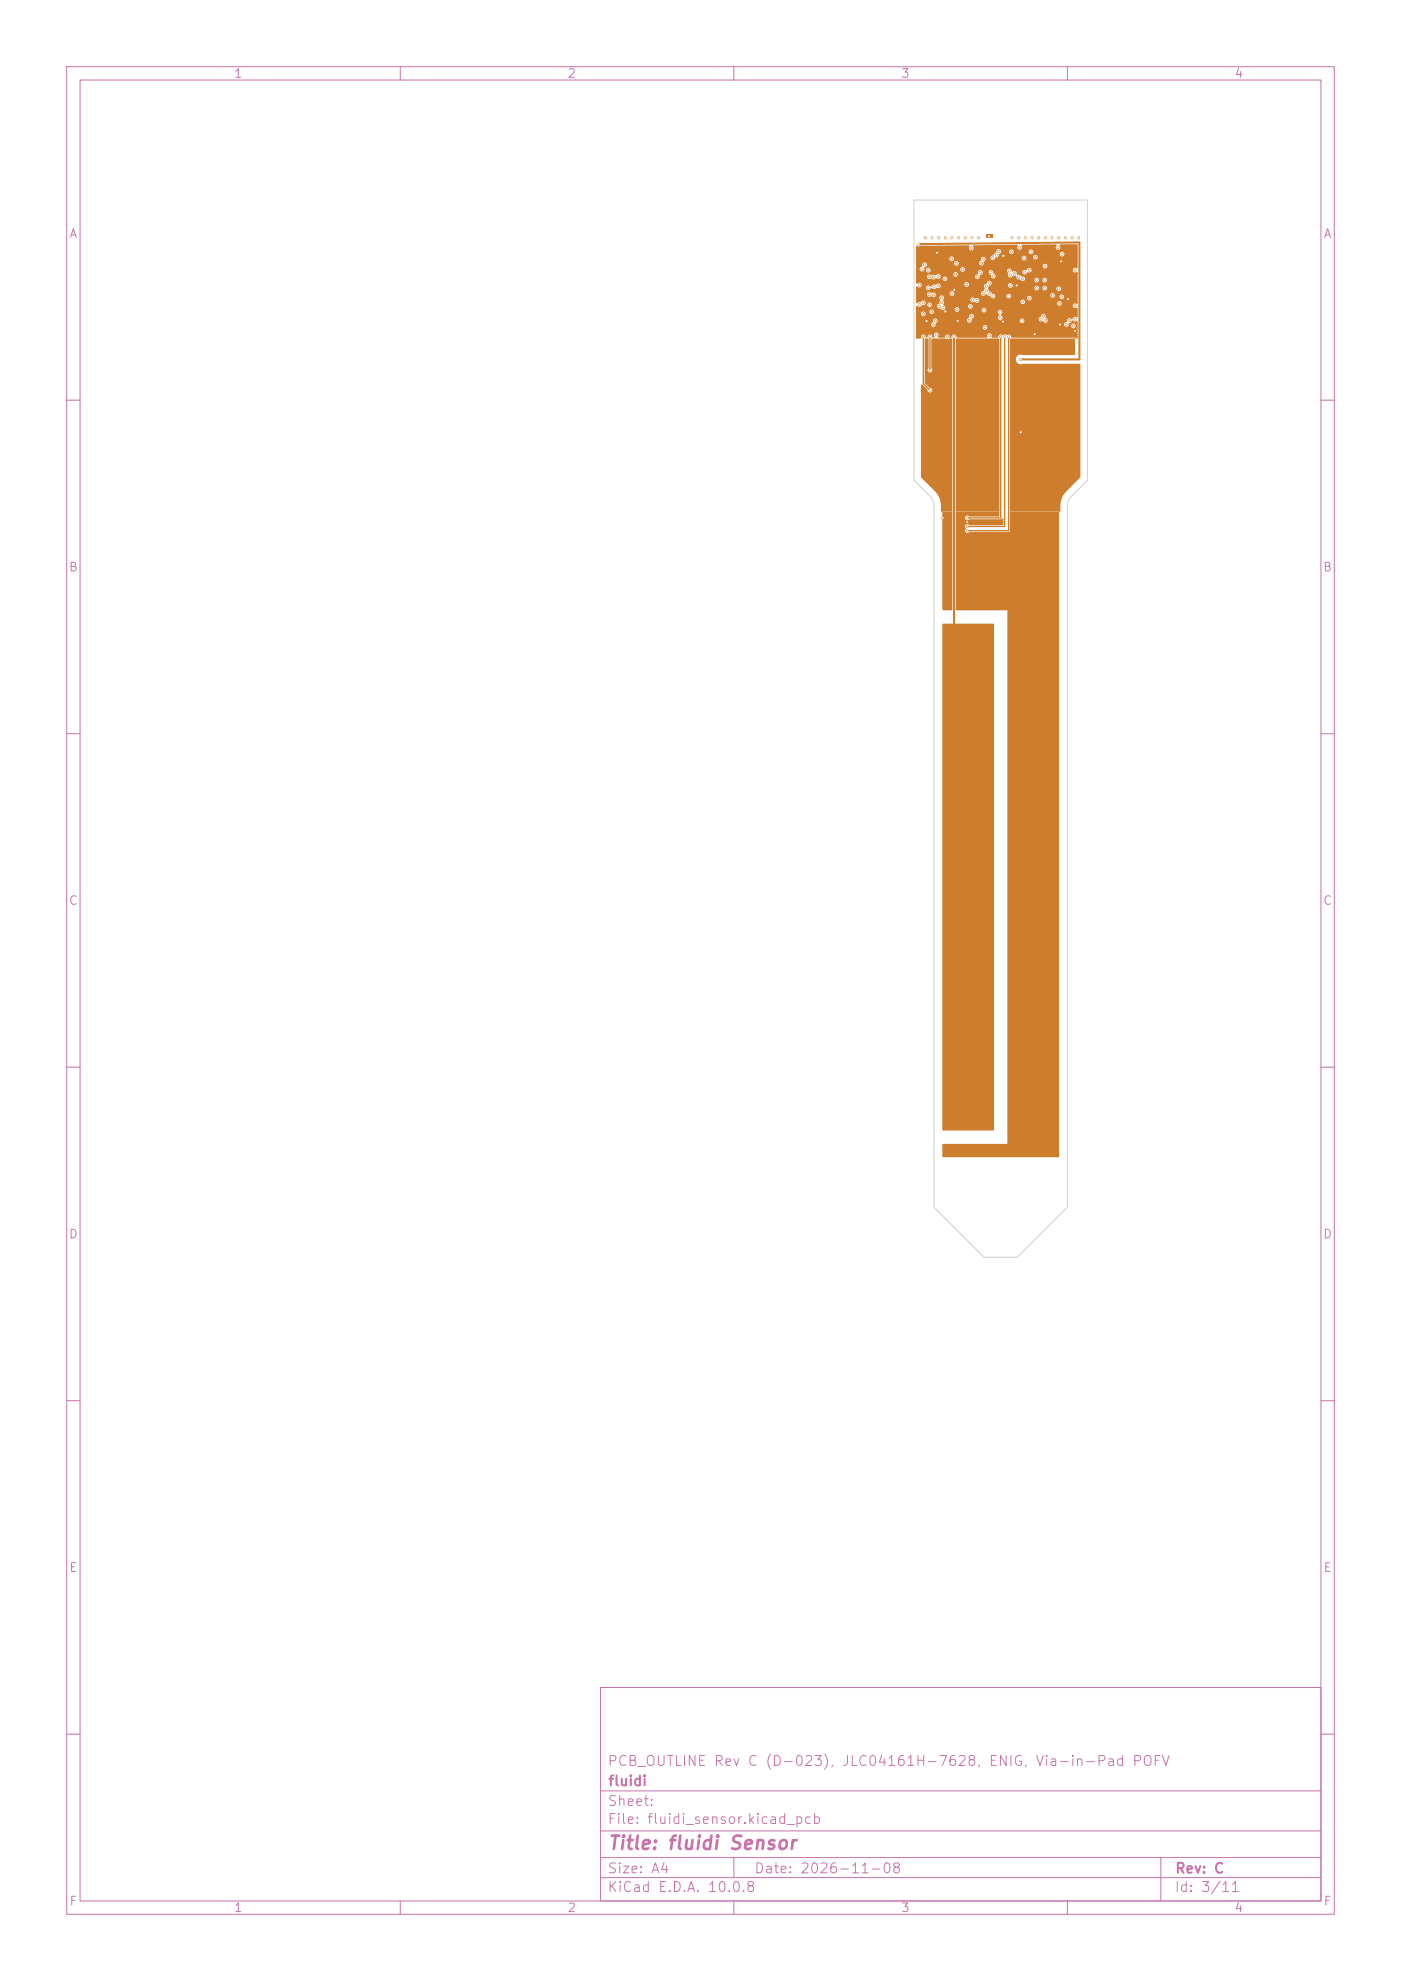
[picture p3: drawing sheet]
<svg xmlns="http://www.w3.org/2000/svg" width="210mm" height="297mm" viewBox="0 0 210 297" stroke-linecap="round" stroke-linejoin="round" font-family="sans-serif">
<defs><g id="words">
<text font-size="2" fill="#c872ab" x="91" y="277.8">Title: fluidi Sensor</text>
<g font-size="1.5" fill="#c872ab">
<text x="91" y="265.1">PCB_OUTLINE Rev C (D-023), JLC04161H-7628, ENIG, Via-in-Pad POFV</text>
<text x="91.1" y="268.1">fluidi</text>
<text x="91" y="273.8">File: fluidi_sensor.kicad_pcb</text>
<text x="91" y="271.1">Sheet:</text>
<text x="91" y="281.2">Size: A4</text>
<text x="113" y="281.2">Date: 2026-11-08</text>
<text x="176.1" y="281.2">Rev: C</text>
<text x="91" y="284">KiCad E.D.A. 10.0.8</text>
<text x="176" y="284">Id: 3/11</text>
</g>
<g font-size="1.3" fill="#c872ab">
<text x="35" y="12">1</text>
<text x="85" y="12">2</text>
<text x="135" y="12">3</text>
<text x="185" y="12">4</text>
<text x="10.3" y="36">A</text>
<text x="198.3" y="36">A</text>
<text x="10.2" y="86">B</text>
<text x="198.2" y="86">B</text>
<text x="10.2" y="136">C</text>
<text x="198.2" y="136">C</text>
<text x="10.2" y="186">D</text>
<text x="198.2" y="186">D</text>
<text x="10.3" y="236">E</text>
<text x="198.3" y="236">E</text>
<text x="10.3" y="286">F</text>
<text x="35" y="287">1</text>
<text x="85" y="287">2</text>
<text x="135" y="287">3</text>
<text x="185" y="287">4</text>
<text x="198.3" y="286">F</text>
</g>
</g></defs>
<g fill="none" stroke="#c872ab" stroke-width=".15">
<path d="M10 10h190v277h-190zM12 12h186v273h-186zM60 10v2M110 10v2M160 10v2M10 60h2M198 60h2M10 110h2M198 110h2M10 160h2M198 160h2M10 210h2"/>
<path d="M198 210h2M90 253h108v32h-108zM10 260h2M90 278.5h108M90 274.5h108M90 268.5h108M110 278.5v3M174 278.5v6.5M198 260h2M60 285v2M90 281.5h108M110 285v2"/>
<path d="M160 285v2"/>
</g>
<g fill="#ce7d2c">
<path d="M147.8 35.2h.9v.5h-.9z"/>
<circle cx="138.9" cy="48.1" r=".22"/>
<circle cx="150.3" cy="48.2" r=".23"/>
<circle cx="160.1" cy="44.9" r=".23"/>
<circle cx="155.1" cy="50.1" r=".23"/>
<circle cx="143" cy="43.4" r=".23"/>
<circle cx="141.7" cy="46.7" r=".23"/>
<circle cx="143.6" cy="48.1" r=".22"/>
<circle cx="152.4" cy="42.8" r=".22"/>
<circle cx="158.9" cy="48.6" r=".22"/>
<circle cx="150.4" cy="38.4" r=".22"/>
<circle cx="161.1" cy="49.6" r=".22"/>
<circle cx="140.4" cy="37.9" r=".22"/>
<circle cx="159.1" cy="39.2" r=".23"/>
<circle cx="160.9" cy="48.8" r=".22"/>
<circle cx="154.3" cy="44.7" r=".23"/>
<circle cx="139.9" cy="41.6" r=".22"/>
<circle cx="141.1" cy="44.7" r=".22"/>
<circle cx="140" cy="43" r=".22"/>
<circle cx="139.2" cy="40.5" r=".23"/>
<circle cx="139.3" cy="41.5" r=".22"/>
<circle cx="139.1" cy="43.2" r=".22"/>
<circle cx="139.9" cy="44.2" r=".23"/>
<circle cx="156.6" cy="42" r=".22"/>
<circle cx="143.7" cy="35.7" r=".22"/>
<circle cx="159.2" cy="38.1" r=".23"/>
<circle cx="156.7" cy="35.7" r=".22"/>
<circle cx="156.7" cy="48" r=".23"/>
<circle cx="145.6" cy="37.2" r=".23"/>
<circle cx="145" cy="78.3" r=".22"/>
<circle cx="145.3" cy="48" r=".23"/>
<circle cx="145.7" cy="35.7" r=".22"/>
<circle cx="156.6" cy="43.2" r=".23"/>
<circle cx="161.2" cy="45.9" r=".23"/>
<circle cx="138.7" cy="35.7" r=".22"/>
<circle cx="160.3" cy="48" r=".22"/>
<circle cx="149.7" cy="37.7" r=".22"/>
<circle cx="150" cy="47.6" r=".22"/>
<circle cx="140.8" cy="45.9" r=".22"/>
<circle cx="157.7" cy="35.7" r=".22"/>
<circle cx="140.7" cy="35.7" r=".22"/>
<circle cx="156" cy="47.9" r=".23"/>
<circle cx="159.8" cy="48.7" r=".22"/>
<circle cx="161.2" cy="40.5" r=".23"/>
<circle cx="140.3" cy="50.2" r=".23"/>
<circle cx="159.2" cy="44.5" r=".23"/>
<circle cx="138.6" cy="39.7" r=".23"/>
<circle cx="158.7" cy="35.7" r=".22"/>
<circle cx="151.7" cy="35.7" r=".22"/>
<circle cx="141.7" cy="35.7" r=".22"/>
<circle cx="158.6" cy="37.1" r=".22"/>
<circle cx="153.3" cy="45.3" r=".22"/>
<circle cx="155.7" cy="35.7" r=".22"/>
<circle cx="160.7" cy="35.7" r=".22"/>
<circle cx="159.7" cy="35.7" r=".22"/>
<circle cx="142.7" cy="35.7" r=".22"/>
<circle cx="156.4" cy="47.4" r=".23"/>
<circle cx="137.8" cy="42.7" r=".23"/>
<circle cx="148.3" cy="44" r=".23"/>
<circle cx="145.6" cy="47.4" r=".23"/>
<circle cx="151.6" cy="37.8" r=".22"/>
<circle cx="155.4" cy="42" r=".22"/>
<circle cx="153.7" cy="35.7" r=".22"/>
<circle cx="146.7" cy="35.7" r=".22"/>
<circle cx="144.7" cy="35.7" r=".22"/>
<circle cx="154.7" cy="35.7" r=".22"/>
<circle cx="141.3" cy="46.2" r=".23"/>
<circle cx="161.7" cy="35.7" r=".22"/>
<circle cx="155.4" cy="43.2" r=".23"/>
<circle cx="155.2" cy="38.6" r=".22"/>
<circle cx="161.2" cy="47.9" r=".23"/>
<circle cx="153" cy="64.8" r=".23"/>
<circle cx="138.4" cy="45.4" r=".23"/>
<circle cx="141.3" cy="77.6" r=".22"/>
<circle cx="152.7" cy="35.7" r=".22"/>
<circle cx="139.7" cy="35.7" r=".22"/>
<circle cx="153.2" cy="48.1" r=".22"/>
<circle cx="154.5" cy="37.8" r=".22"/>
<circle cx="151.4" cy="42.8" r=".22"/>
<circle cx="146.5" cy="45" r=".23"/>
<circle cx="140.7" cy="42.8" r=".23"/>
<circle cx="141.7" cy="41.8" r=".23"/>
<circle cx="140.7" cy="41.4" r=".23"/>
<circle cx="145.4" cy="46" r=".22"/>
<circle cx="139.4" cy="55.5" r=".23"/>
<circle cx="137.8" cy="45.7" r=".22"/>
<circle cx="139.4" cy="50.5" r=".23"/>
<circle cx="153.6" cy="40.8" r=".23"/>
<circle cx="148.9" cy="41.4" r=".22"/>
<circle cx="151.3" cy="40.6" r=".22"/>
<circle cx="157.8" cy="44.3" r=".22"/>
<circle cx="140.2" cy="48.1" r=".22"/>
<circle cx="138.2" cy="40.3" r=".23"/>
<circle cx="139.6" cy="46.7" r=".23"/>
<circle cx="139.9" cy="48.7" r=".22"/>
<circle cx="138.4" cy="50.5" r=".23"/>
<circle cx="139.4" cy="58.5" r=".23"/>
<circle cx="151.4" cy="41.3" r=".22"/>
<circle cx="151.2" cy="50.5" r=".22"/>
<circle cx="147.6" cy="49.1" r=".23"/>
<circle cx="149.9" cy="46.8" r=".22"/>
<circle cx="145" cy="79.6" r=".23"/>
<circle cx="148.3" cy="50.3" r=".22"/>
<circle cx="145" cy="78.9" r=".23"/>
<circle cx="150.6" cy="50.5" r=".22"/>
<circle cx="153.3" cy="41.8" r=".23"/>
<circle cx="153" cy="53.9" r=".22"/>
<circle cx="137.7" cy="36.6" r=".22"/>
<circle cx="148.9" cy="44.4" r=".22"/>
<circle cx="147.9" cy="42.9" r=".23"/>
<circle cx="139.3" cy="44.2" r=".23"/>
<circle cx="143.3" cy="41.1" r=".23"/>
<circle cx="158.8" cy="45.5" r=".23"/>
<circle cx="156.7" cy="39.9" r=".23"/>
<circle cx="158.7" cy="43.3" r=".22"/>
<circle cx="144.9" cy="42.7" r=".22"/>
<circle cx="152.8" cy="37.1" r=".22"/>
<circle cx="153.5" cy="38.7" r=".22"/>
<circle cx="146.5" cy="41.5" r=".22"/>
<circle cx="144.3" cy="40.4" r=".22"/>
<circle cx="143.5" cy="46.4" r=".23"/>
<circle cx="147.1" cy="39.4" r=".22"/>
<circle cx="154.3" cy="40.5" r=".23"/>
<circle cx="145" cy="77.6" r=".22"/>
<circle cx="151.2" cy="44.4" r=".22"/>
<circle cx="150" cy="50.5" r=".23"/>
<circle cx="152.7" cy="41.6" r=".22"/>
<circle cx="152.1" cy="41" r=".23"/>
<circle cx="149.4" cy="38.2" r=".23"/>
<circle cx="147" cy="40.8" r=".23"/>
<circle cx="148.6" cy="40.8" r=".23"/>
<circle cx="143.3" cy="39.5" r=".22"/>
<circle cx="142.6" cy="38.8" r=".22"/>
<circle cx="147.8" cy="43.5" r=".22"/>
<circle cx="142.7" cy="44" r=".22"/>
<circle cx="145.8" cy="45" r=".22"/>
<circle cx="138.4" cy="47" r=".23"/>
<circle cx="139.3" cy="45.7" r=".23"/>
<circle cx="148.3" cy="42.4" r=".22"/>
<circle cx="141.1" cy="45.3" r=".22"/>
<circle cx="147.5" cy="46.5" r=".22"/>
<circle cx="142" cy="50.5" r=".23"/>
<circle cx="143" cy="50.5" r=".23"/>
<circle cx="147.4" cy="44" r=".22"/>
<circle cx="148.8" cy="38.6" r=".22"/>
<circle cx="147.4" cy="38.9" r=".22"/>
</g>
<path d="M138.4 50.5v7l1 1M139.4 50.5v5M150 50.5v27.2h-5M150.6 50.5v28.4h-5.6M151.2 50.5v29.1h-6.2" fill="none" stroke="#ce7d2c" stroke-width=".2"/>
<path d="M137.8 36.6l24-.2v17.5h-8.8M143 50.5v43.5" fill="none" stroke="#ce7d2c" stroke-width=".3"/>
<g fill="#ce7d2c">
<path d="M141.3 93.6l7.6-.1 .1 .1v75.8l-.1 .1h-7.5l-.1-.1z"/>
<path d="M138.6 50.8l.5-.1 .1 .2v4.3a.38 .38 0 0 0-.1 .5 .38 .38 0 0 0 .6 0 .38 .38 0 0 0-.1-.5v-4.4l2.1-.1 .3 .2 .7-.1v25.9h-1.6v-.9a3.1 3.1 0 0 0-.9-2.1l-2.1-2.2v-13.8l.2-.1 .7 .8a.38 .38 0 0 0 .4 .5 .38 .38 0 0 0 .4-.4 .38 .38 0 0 0-.5-.4l-.7-.7z"/>
<path d="M151.4 50.8h9.7v2.4h-7.8a.74 .74 0 0 0-1 .7 .74 .74 0 0 0 1 .6l8.6 .1v16.9l-2.1 2.2a3.1 3.1 0 0 0-.9 2.1v.8l-.1 .1h-7.4z"/>
<path d="M143.3 50.8h6.5v25.9h-6.5z"/>
<path d="M137.3 36.9h.5l.3-.1h7.1l.1 .2a.36 .36 0 0 0 .1 .5 .36 .36 0 0 0 .5-.1 .36 .36 0 0 0-.1-.5l.2-.1 6.4-.1 .2 .1a.38 .38 0 0 0 0 .5 .38 .38 0 0 0 .5 0 .38 .38 0 0 0 0-.5l.1-.1 5-.1 .2 .2a.38 .38 0 0 0 0 .6 .38 .38 0 0 0 .6-.1 .38 .38 0 0 0-.2-.6l.1-.1h2.6v3.6a.48 .48 0 0 0-.7 .3 .41 .41 0 0 0 .7 .3v.1v4.5l-.1 .2a.38 .38 0 0 0-.5 0 .38 .38 0 0 0 0 .5 .38 .38 0 0 0 .6 0v.2v1.1l-.1 .2a.45 .45 0 0 0-.7 .3h-.1a.39 .39 0 0 0-.5-.1 .39 .39 0 0 0-.2 .4 .37 .37 0 0 0-.4 .5 .37 .37 0 0 0 .7 .1h.3v.1a.35 .35 0 0 0 .6 .2 .35 .35 0 0 0 0-.5 .35 .35 0 0 0-.6 .2h-.3v-.3l.3-.2 .2-.3 .4 .2h.4v2.4l-.1 .2-.4-.2h-9.3l-.4-.4h-1.1a.37 .37 0 0 0-.4 0 .37 .37 0 0 0-.2 .4h-.9l-.1-.1a.36 .36 0 0 0-.3-.6 .36 .36 0 0 0-.3 .6l-.1 .1h-4.4l-.3-.4a.37 .37 0 0 0-.4 0 .37 .37 0 0 0-.2 .4 .26 .26 0 0 1-.3-.3 .37 .37 0 0 0-.5-.1 .37 .37 0 0 0-.2 .4h-.9l-.1-.1a.36 .36 0 0 0 0-.5 .36 .36 0 0 0-.5 0 .36 .36 0 0 0 0 .5v.1a.31 .31 0 0 1-.4-.3 .37 .37 0 0 0-.5-.1 .37 .37 0 0 0-.2 .4 .26 .26 0 0 1-.3-.3l-.1-.1a.39 .39 0 0 0-.5 0 .39 .39 0 0 0-.1 .5l-.6 .1-.1-.1v-1.6h10a.35 .35 0 0 0 .5 .3 .35 .35 0 0 0 .1-.5 .35 .35 0 0 0-.6 .1v.1h-10v-.4h2.2a.38 .38 0 0 0 .5 .4 .38 .38 0 0 0 .3-.6l.2-.2v-.3h4.4v.1a.35 .35 0 0 0 .4 .3 .35 .35 0 0 0 .4-.3h7.1a.35 .35 0 0 0 .6 .3 .35 .35 0 0 0 0-.6h2.3v.1a.57 .57 0 0 0 .7 .3 .36 .36 0 0 0 .6 0 .36 .36 0 0 0-.3-.6v-.4a.39 .39 0 0 0-.5-.1 .39 .39 0 0 0-.2 .4l-.3 .3-2.5-.1-.4 .4h-7.1v-.3a.37 .37 0 0 0 .2-.5 .37 .37 0 0 0-.5-.2 .37 .37 0 0 0-.1 .5l-.4 .4h-4.4v-.1a.39 .39 0 0 0-.5-.1 .39 .39 0 0 0-.2 .5l-.3 .4h-2.2v-1.7h.7a.35 .35 0 0 0 .3 .4 .35 .35 0 0 0 .4-.3 .35 .35 0 0 0-.2-.4h.8v.1a.35 .35 0 0 0 .5 .2 .35 .35 0 0 0 0-.5 .35 .35 0 0 0-.5 .2h-.9l-.4 .3h-.7v-1a.18 .18 0 0 1 .2-.2 .18 .18 0 0 1 .2 .2h.2l.3-.3h.4h.4a.35 .35 0 0 0 .3 .3 .35 .35 0 0 0 .4-.1h.7a.42 .42 0 0 0 .6 .4 .38 .38 0 0 0 .6 .1h1.5a.35 .35 0 0 0 .3 .3 .35 .35 0 0 0 .4-.2h3.3a.35 .35 0 0 0 .3 .3 .35 .35 0 0 0 .3 0h1.8l.1 .2 .2 .2v.1a.36 .36 0 0 0-.1 .6 .36 .36 0 0 0 .6-.1 .36 .36 0 0 0-.2-.5l-.1-.1a.39 .39 0 0 0 .3-.4 .39 .39 0 0 0-.3-.3h-.3l-.2 .3-1.7-.1a.35 .35 0 0 0-.2-.5 .35 .35 0 0 0-.5 .3h-3.3l-.1-.3-.2-.2-.3 .1-.1 .3h-1.5l.1-.3-.1-.2h3.5v.1a.35 .35 0 0 0 .5 .2 .35 .35 0 0 0 0-.5 .35 .35 0 0 0-.5 .2h-3.5l-.2-.2a.6 .6 0 0 0 0-.7v-.1h4a.36 .36 0 0 0 .2 .4 .36 .36 0 0 0 .4-.1l.2 .1a.35 .35 0 0 0 .6-.1h6.1v.1a.35 .35 0 0 0 .3 .3 .35 .35 0 0 0 .4-.1h4.8a.35 .35 0 0 0 .5 .3 .35 .35 0 0 0 .2-.5 .35 .35 0 0 0-.6 .1l-.1 .1h-4.8a.35 .35 0 0 0-.2-.6 .35 .35 0 0 0-.5 .3h-6.1v-.2l-.1-.2-.6-.1a.35 .35 0 0 0-.4-.1 .35 .35 0 0 0-.3 .3h-4a.36 .36 0 0 0 0-.5 .36 .36 0 0 0-.5 0 .36 .36 0 0 0 0 .5l-.1 .6-.4 .4h-.7l-.1-.4a.36 .36 0 0 0-.3-.1 .36 .36 0 0 0-.3 .3l-.3-.1a.39 .39 0 0 0-.2-.5 .39 .39 0 0 0-.5 .2l-.4 .1a.15 .15 0 0 1-.2 .1 .15 .15 0 0 1-.1-.2v-1.2h1.6a.35 .35 0 0 0 .2 .3 .35 .35 0 0 0 .4 0h.1a.37 .37 0 0 0 .5 .1 .37 .37 0 0 0 .1-.5h2.1a.35 .35 0 0 0 .4 .3 .35 .35 0 0 0 .4-.3h3.9a.39 .39 0 0 0 .4 .4 .39 .39 0 0 0 .4-.3l.4 .3 .3 .1a.35 .35 0 0 0 .4 .2 .35 .35 0 0 0 .3-.3h1.6a.35 .35 0 0 0 .3 .3 .35 .35 0 0 0 .3 0h2.5a.35 .35 0 0 0 .5 .3 .35 .35 0 0 0 .2-.5 .35 .35 0 0 0-.6 .1l-.1 .1h-2.5l.1-.4h5.9a.35 .35 0 0 0 .3 .3 .35 .35 0 0 0 .4-.1h.7a.35 .35 0 0 0 .5 .3 .35 .35 0 0 0 0-.6 .35 .35 0 0 0-.5 .3h-.7v-.4a.36 .36 0 0 0-.4-.1 .36 .36 0 0 0-.3 .3l-5.9-.1a.36 .36 0 0 0-.4-.1 .36 .36 0 0 0-.3 .3h-1.6l-.1-.3-.4-.1-.2-.2-.3-.1-.1-.5h6.9a.35 .35 0 0 0 .4 .4 .35 .35 0 0 0 .4-.4h.4a.35 .35 0 0 0 .4 .4 .35 .35 0 0 0 .3-.3h1.4a.35 .35 0 0 0 .6 .3 .35 .35 0 0 0 0-.6 .35 .35 0 0 0-.6 .3h-1.4v-.3a.35 .35 0 0 0-.4-.1 .35 .35 0 0 0-.3 .3h-.4l-.1-.1a.35 .35 0 0 0-.3-.3 .35 .35 0 0 0-.4 .4h-6.9l.1-.4h.3h2.6a.35 .35 0 0 0 .5 .3 .35 .35 0 0 0 .1-.5 .35 .35 0 0 0-.6 .1v.1h-2.6l.1-.2v-.4a.39 .39 0 0 0-.5-.1 .39 .39 0 0 0-.2 .4 .5 .5 0 0 0-.3 .8l-.1 .3-.3 .1-.2 .3h-3.9l-.1-.1a.35 .35 0 0 0-.3-.2 .35 .35 0 0 0-.4 .3l-2.7-.1a.35 .35 0 0 0-.4-.1 .35 .35 0 0 0-.3 .3h-1.6v-.9l1.5 .1a.38 .38 0 0 0 .4 .2 .38 .38 0 0 0 .4-.3 .61 .61 0 0 0 .9-.1 .35 .35 0 0 0 .4 0 .35 .35 0 0 0 0-.5h3.6v.1a.35 .35 0 0 0 .6 .2 .35 .35 0 0 0 0-.5 .35 .35 0 0 0-.6 .2h-3.6l-.3-.1-.3 .2a.46 .46 0 0 0-.7 .3l-.2-.1a.35 .35 0 0 0-.4-.1 .35 .35 0 0 0-.2 .4h-1.5l.1-.3a.38 .38 0 0 0 .6 .1 .38 .38 0 0 0-.1-.6h-.2l-.3 .2-.1-.1v-1h1.6a.36 .36 0 0 0 .6 .3h.1a.48 .48 0 0 0 .6 0h1.1a.35 .35 0 0 0 .5 .3 .35 .35 0 0 0 .1-.5 .35 .35 0 0 0-.6 .1v.1h-.5l.2-.4-.3-.3h2.2l.1 .3 .2 .1h2.9a.38 .38 0 0 0 .6 .3 .38 .38 0 0 0 .1-.5l.4-.2 .1-.3h.9l.1 .3 .3 .2a.35 .35 0 0 0 .2 .4 .35 .35 0 0 0 .4-.3 .35 .35 0 0 0-.2-.4l-.3-.4h2.2l.3 .4a.4 .4 0 0 0 .1 .6 .4 .4 0 0 0 .6-.3h.4l.1 .1a.37 .37 0 0 0 .1 .4 .37 .37 0 0 0 .4 .1 .43 .43 0 0 0 .7 .1h1.4a.35 .35 0 0 0 .4 .4 .35 .35 0 0 0 .4-.4h.4a.35 .35 0 0 0 .6 .3 .35 .35 0 0 0 0-.6 .35 .35 0 0 0-.6 .3h-.4l-.1-.1a.35 .35 0 0 0-.3-.2 .35 .35 0 0 0-.4 .3h-1.4v-.3l-.2-.2a.46 .46 0 0 1-.6-.3h-.3l-.2-.4h.9a.38 .38 0 0 0 .4 .4 .38 .38 0 0 0 .4-.4 .39 .39 0 0 0 .7-.2 .39 .39 0 0 0-.5-.4l-.3 .3h-.4l-.3 .3h-.9l-.2-.1h-.4l-.2-.4a.36 .36 0 0 0-.6 .3l-2.2-.1a.35 .35 0 0 0-.5 .3h-.9v-.1a.38 .38 0 0 0-.5-.2 .38 .38 0 0 0-.2 .6l-.3 .1-.2 .3h-2.7l.2-.3-.1-.3a.36 .36 0 0 0-.6 .2h-2.3l-.3 .2-.3-.1-.4 .1-.3-.1-.4 .3h-1.6v-1.2h.5a.35 .35 0 0 0 .3 .4 .35 .35 0 0 0 .4-.2h.3a.35 .35 0 0 0 .4 .3 .35 .35 0 0 0 .3-.4h4.4a.35 .35 0 0 0 .6 .3 .35 .35 0 0 0 0-.6 .35 .35 0 0 0-.6 .3l-4.5-.1a.35 .35 0 0 0-.3-.1 .35 .35 0 0 0-.3 .3h-.3v-.4l.4-.2h17.4a.35 .35 0 0 0 .5 .3 .35 .35 0 0 0 .1-.5 .35 .35 0 0 0-.6 .1v.1h-17.4l-.1-.4h4.2a.35 .35 0 0 0 .4 .4 .35 .35 0 0 0 .3-.5h3v.1a.38 .38 0 0 0 .6 .3 .38 .38 0 0 0 .2-.6 .38 .38 0 0 0 .1-.6h.8v.1a.35 .35 0 0 0 .4 .3 .35 .35 0 0 0 .3-.3l4.1 .1a.35 .35 0 0 0 .5 .2 .35 .35 0 0 0 .1-.5h1v.1a.35 .35 0 0 0 .6 .2 .35 .35 0 0 0 0-.5 .35 .35 0 0 0-.6 .2h-1a.35 .35 0 0 0-.4-.1 .35 .35 0 0 0-.3 .3h-4l.1-.1a.49 .49 0 0 0 .6-.6l.2-.1 .1-.2h1.1a.35 .35 0 0 0 .4 .4 .35 .35 0 0 0 .4-.4h2.2l.1 .3 .2 .1h4.3a.35 .35 0 0 0 .5 .3 .35 .35 0 0 0 .2-.5 .35 .35 0 0 0-.6 .1l-.1 .1h-4.1a.35 .35 0 0 0 0-.6 .35 .35 0 0 0-.5 .2h-2.2l-.1-.1a.35 .35 0 0 0-.3-.2 .35 .35 0 0 0-.4 .3h-1.1l-.1-.2a.35 .35 0 0 0-.4-.1 .35 .35 0 0 0-.2 .4l-.3 .2a.31 .31 0 0 1-.4 .3l-.3 .3h-.8a.39 .39 0 0 0-.4 0 .39 .39 0 0 0-.2 .5l-.3 .3h-3l-.1-.1a.36 .36 0 0 0-.3-.1 .36 .36 0 0 0-.3 .3l-4.2-.1a.38 .38 0 0 0-.5 .1 .38 .38 0 0 0 0 .4l-.3 .2-.2 .2h-.5v-1.5h5a.35 .35 0 0 0 .5 .3 .35 .35 0 0 0 0-.6 .35 .35 0 0 0-.5 .3h-5z"/>
<path d="M143.3 76.7h6.5v.6l-.1 .1h-4.4a.38 .38 0 0 0-.5 0 .38 .38 0 0 0 0 .5 .38 .38 0 0 0 .5 0h4.7a.19 .19 0 0 1 .2-.2 .19 .19 0 0 1 .2 .1v.8l-.1 .1h-5a.41 .41 0 0 0-.6 0 .41 .41 0 0 0 .1 .6 .38 .38 0 0 0 0 .6 .38 .38 0 0 0 .5-.1l6-.1 .1-.1v-2.9h7.3v96.7l-.1 .1h-17.2l-.1-.1v-1.8l.1-.1h9.6v-80l-7.7-.1z"/>
<path d="M141.3 76.7h1.4v14.7l-.1 .1h-1.2l-.1-.1z"/>
</g>
<path d="M137 30h26v42l-2.4 2.4a2 2 0 0 0-.6 1.4v105.2l-7.5 7.5h-5l-7.5-7.5v-105.2a2 2 0 0 0-.6-1.4l-2.4-2.4z" fill="none" stroke="#d0d2cd" stroke-width=".15"/>
<g fill="#fff">
<circle cx="138.9" cy="48.1" r=".15"/>
<circle cx="150.4" cy="48.2" r=".15"/>
<circle cx="160.1" cy="44.8" r=".15"/>
<circle cx="155.1" cy="50.1" r=".15"/>
<circle cx="143" cy="43.4" r=".15"/>
<circle cx="141.7" cy="46.7" r=".15"/>
<circle cx="143.5" cy="48.1" r=".15"/>
<circle cx="152.4" cy="42.8" r=".15"/>
<circle cx="158.9" cy="48.6" r=".15"/>
<circle cx="150.4" cy="38.3" r=".15"/>
<circle cx="161.1" cy="49.6" r=".15"/>
<circle cx="140.4" cy="37.9" r=".15"/>
<circle cx="159.1" cy="39.2" r=".15"/>
<circle cx="160.9" cy="48.8" r=".15"/>
<circle cx="154.3" cy="44.7" r=".15"/>
<circle cx="140" cy="41.5" r=".15"/>
<circle cx="141.1" cy="44.7" r=".15"/>
<circle cx="140" cy="43" r=".15"/>
<circle cx="139.1" cy="40.5" r=".15"/>
<circle cx="139.3" cy="41.5" r=".15"/>
<circle cx="139.2" cy="43.1" r=".15"/>
<circle cx="140" cy="44.2" r=".15"/>
<circle cx="156.6" cy="42" r=".15"/>
<circle cx="143.7" cy="35.6" r=".15"/>
<circle cx="159.2" cy="38.1" r=".15"/>
<circle cx="156.7" cy="35.6" r=".15"/>
<circle cx="156.7" cy="48.1" r=".15"/>
<circle cx="145.6" cy="37.2" r=".15"/>
<circle cx="145" cy="78.3" r=".15"/>
<circle cx="145.3" cy="48.1" r=".15"/>
<circle cx="145.7" cy="35.6" r=".15"/>
<circle cx="156.6" cy="43.2" r=".15"/>
<circle cx="161.1" cy="45.8" r=".15"/>
<circle cx="138.7" cy="35.6" r=".15"/>
<circle cx="160.3" cy="48.1" r=".15"/>
<circle cx="149.7" cy="37.7" r=".15"/>
<circle cx="149.9" cy="47.6" r=".15"/>
<circle cx="140.8" cy="45.9" r=".15"/>
<circle cx="157.7" cy="35.6" r=".15"/>
<circle cx="140.7" cy="35.6" r=".15"/>
<circle cx="156.1" cy="47.8" r=".15"/>
<circle cx="159.8" cy="48.7" r=".15"/>
<circle cx="161.1" cy="40.5" r=".15"/>
<circle cx="140.4" cy="50.2" r=".15"/>
<circle cx="159.1" cy="44.5" r=".15"/>
<circle cx="138.6" cy="39.7" r=".15"/>
<circle cx="158.7" cy="35.6" r=".15"/>
<circle cx="151.7" cy="35.6" r=".15"/>
<circle cx="141.7" cy="35.6" r=".15"/>
<circle cx="158.6" cy="37.1" r=".15"/>
<circle cx="153.3" cy="45.2" r=".15"/>
<circle cx="155.7" cy="35.6" r=".15"/>
<circle cx="160.7" cy="35.6" r=".15"/>
<circle cx="159.7" cy="35.6" r=".15"/>
<circle cx="142.7" cy="35.6" r=".15"/>
<circle cx="156.4" cy="47.4" r=".15"/>
<circle cx="137.8" cy="42.8" r=".15"/>
<circle cx="148.3" cy="44.1" r=".15"/>
<circle cx="145.7" cy="47.4" r=".15"/>
<circle cx="151.6" cy="37.7" r=".15"/>
<circle cx="155.4" cy="42" r=".15"/>
<circle cx="153.7" cy="35.6" r=".15"/>
<circle cx="146.7" cy="35.6" r=".15"/>
<circle cx="144.7" cy="35.6" r=".15"/>
<circle cx="154.7" cy="35.6" r=".15"/>
<circle cx="141.4" cy="46.1" r=".15"/>
<circle cx="161.7" cy="35.6" r=".15"/>
<circle cx="155.4" cy="43.2" r=".15"/>
<circle cx="155.2" cy="38.5" r=".15"/>
<circle cx="161.1" cy="47.8" r=".15"/>
<circle cx="153" cy="64.8" r=".15"/>
<circle cx="138.4" cy="45.4" r=".15"/>
<circle cx="141.3" cy="77.6" r=".15"/>
<circle cx="152.7" cy="35.6" r=".15"/>
<circle cx="139.7" cy="35.6" r=".15"/>
<circle cx="153.2" cy="48.1" r=".15"/>
<circle cx="154.6" cy="37.7" r=".15"/>
<circle cx="151.4" cy="42.8" r=".15"/>
<circle cx="146.4" cy="45.1" r=".15"/>
<circle cx="140.7" cy="42.8" r=".15"/>
<circle cx="141.6" cy="41.8" r=".15"/>
<circle cx="140.6" cy="41.5" r=".15"/>
<circle cx="145.4" cy="46" r=".15"/>
<circle cx="139.4" cy="55.5" r=".15"/>
<circle cx="137.8" cy="45.7" r=".15"/>
<circle cx="139.4" cy="50.5" r=".15"/>
<circle cx="153.6" cy="40.8" r=".15"/>
<circle cx="148.9" cy="41.4" r=".15"/>
<circle cx="151.3" cy="40.6" r=".15"/>
<circle cx="157.8" cy="44.3" r=".15"/>
<circle cx="140.2" cy="48.1" r=".15"/>
<circle cx="138.2" cy="40.4" r=".15"/>
<circle cx="139.7" cy="46.8" r=".15"/>
<circle cx="139.9" cy="48.7" r=".15"/>
<circle cx="138.4" cy="50.5" r=".15"/>
<circle cx="139.4" cy="58.5" r=".15"/>
<circle cx="151.4" cy="41.2" r=".15"/>
<circle cx="151.2" cy="50.5" r=".15"/>
<circle cx="147.7" cy="49.1" r=".15"/>
<circle cx="149.9" cy="46.8" r=".15"/>
<circle cx="145" cy="79.6" r=".15"/>
<circle cx="148.3" cy="50.3" r=".15"/>
<circle cx="145" cy="78.9" r=".15"/>
<circle cx="150.6" cy="50.5" r=".15"/>
<circle cx="153.3" cy="41.8" r=".15"/>
<circle cx="153" cy="53.9" r=".15"/>
<circle cx="137.8" cy="36.6" r=".15"/>
<circle cx="148.8" cy="44.4" r=".15"/>
<circle cx="147.8" cy="42.9" r=".15"/>
<circle cx="139.3" cy="44.1" r=".15"/>
<circle cx="143.2" cy="41.2" r=".15"/>
<circle cx="158.8" cy="45.5" r=".15"/>
<circle cx="156.6" cy="39.9" r=".15"/>
<circle cx="158.7" cy="43.3" r=".15"/>
<circle cx="144.9" cy="42.6" r=".15"/>
<circle cx="152.9" cy="37.1" r=".15"/>
<circle cx="153.5" cy="38.7" r=".15"/>
<circle cx="146.5" cy="41.5" r=".15"/>
<circle cx="144.3" cy="40.4" r=".15"/>
<circle cx="143.4" cy="46.4" r=".15"/>
<circle cx="147.1" cy="39.4" r=".15"/>
<circle cx="154.3" cy="40.5" r=".15"/>
<circle cx="145" cy="77.6" r=".15"/>
<circle cx="151.2" cy="44.4" r=".15"/>
<circle cx="150" cy="50.5" r=".15"/>
<circle cx="152.7" cy="41.5" r=".15"/>
<circle cx="152" cy="41" r=".15"/>
<circle cx="149.4" cy="38.3" r=".15"/>
<circle cx="146.9" cy="40.9" r=".15"/>
<circle cx="148.5" cy="40.9" r=".15"/>
<circle cx="143.4" cy="39.5" r=".15"/>
<circle cx="142.6" cy="38.8" r=".15"/>
<circle cx="147.8" cy="43.5" r=".15"/>
<circle cx="142.7" cy="44" r=".15"/>
<circle cx="145.8" cy="44.9" r=".15"/>
<circle cx="138.4" cy="47.1" r=".15"/>
<circle cx="139.3" cy="45.7" r=".15"/>
<circle cx="148.3" cy="42.5" r=".15"/>
<circle cx="141.1" cy="45.4" r=".15"/>
<circle cx="147.5" cy="46.5" r=".15"/>
<circle cx="142" cy="50.5" r=".15"/>
<circle cx="143" cy="50.5" r=".15"/>
<circle cx="147.4" cy="44" r=".15"/>
<circle cx="148.8" cy="38.6" r=".15"/>
<circle cx="147.4" cy="38.8" r=".15"/>
<circle cx="148.2" cy="35.5" r=".15"/>
</g>
<use href="#words"/>
</svg>
